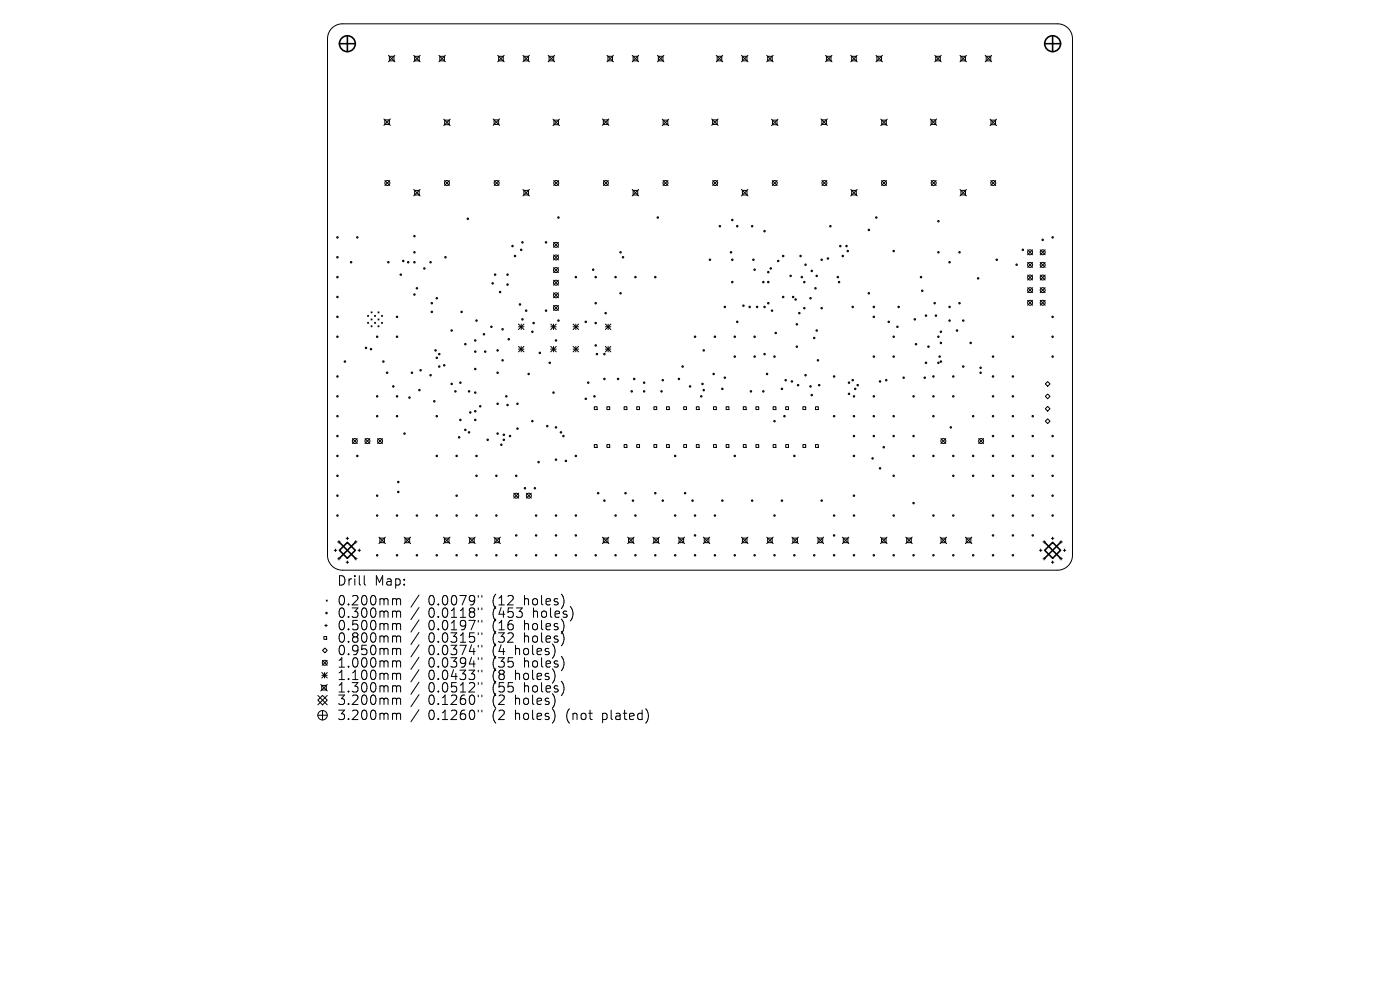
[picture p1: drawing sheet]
<svg xmlns="http://www.w3.org/2000/svg" width="297mm" height="210mm" viewBox="0 0 297 210" stroke-linecap="round" stroke-linejoin="round" font-family="sans-serif">
<defs><g id="words">
<g font-size="2.8">
<text x="71.4" y="124.5">Drill</text>
<text x="79.4" y="124.5">Map:</text>
<text x="71.4" y="128.7">0.200mm</text>
<text x="71.4" y="131.3">0.300mm</text>
<text x="90.9" y="128.7">0.0079&quot;</text>
<text x="90.9" y="131.3">0.0118&quot;</text>
<text x="104.6" y="128.7">(12</text>
<text x="104.6" y="131.3">(453</text>
<text x="111.5" y="128.7">holes)</text>
<text x="113.4" y="131.3">holes)</text>
<text x="71.4" y="134">0.500mm</text>
<text x="71.4" y="136.6">0.800mm</text>
<text x="90.9" y="134">0.0197&quot;</text>
<text x="90.9" y="136.6">0.0315&quot;</text>
<text x="104.6" y="134">(16</text>
<text x="104.6" y="136.6">(32</text>
<text x="111.5" y="134">holes)</text>
<text x="111.5" y="136.6">holes)</text>
<text x="71.4" y="139.3">0.950mm</text>
<text x="71.4" y="141.9">1.000mm</text>
<text x="90.9" y="139.3">0.0374&quot;</text>
<text x="90.9" y="141.9">0.0394&quot;</text>
<text x="104.6" y="139.3">(4</text>
<text x="104.6" y="141.9">(35</text>
<text x="109.6" y="139.3">holes)</text>
<text x="111.5" y="141.9">holes)</text>
<text x="71.4" y="144.5">1.100mm</text>
<text x="71.4" y="147.2">1.300mm</text>
<text x="71.4" y="149.8">3.200mm</text>
<text x="90.9" y="144.5">0.0433&quot;</text>
<text x="90.9" y="147.2">0.0512&quot;</text>
<text x="90.9" y="149.8">0.1260&quot;</text>
<text x="104.6" y="144.5">(8</text>
<text x="104.6" y="147.2">(55</text>
<text x="104.6" y="149.8">(2</text>
<text x="109.6" y="144.5">holes)</text>
<text x="109.6" y="149.8">holes)</text>
<text x="111.5" y="147.2">holes)</text>
<text x="71.4" y="153">3.200mm</text>
<text x="90.9" y="153">0.1260&quot;</text>
<text x="104.6" y="153">(2</text>
<text x="109.6" y="153">holes)</text>
<text x="120.6" y="153">(not</text>
<text x="128.4" y="153">plated)</text>
</g>
</g></defs>
<g fill="none" stroke="#000" stroke-width=".21">
<path d="M70.5 5.9l.9-.6 1.2-.2h151.8a3.2 3.2 0 0 1 3.1 3.1v109.6a3.2 3.2 0 0 1-3.1 3.2h-151.8a3.2 3.2 0 0 1-3.1-3.2v-109.6l.3-1.4zM82.4 11.7l1.4 1.4M82.6 11.9h1v1h-1zM83.8 11.7l-1.4 1.4M87.8 11.7l1.3 1.4M88 11.9h.9v1h-.9zM89.1 11.7l-1.3 1.4M93.1 11.7l1.4 1.4M93.3 11.9h1v1h-1zM94.5 11.7l-1.4 1.4M105.6 11.7l1.4 1.4M105.8 11.9h1v1h-1z"/>
<path d="M107 11.7l-1.4 1.4M110.9 11.7l1.4 1.4M111.1 11.9h1v1h-1zM112.3 11.7l-1.4 1.4M116.3 11.7l1.4 1.4M116.5 11.9h1v1h-1zM117.7 11.7l-1.4 1.4M128.8 11.7l1.3 1.4M129 11.9h.9v1h-.9zM130.1 11.7l-1.3 1.4M134.1 11.7l1.4 1.4M134.3 11.9h1v1h-1z"/>
<path d="M135.5 11.7l-1.4 1.4M139.5 11.7l1.3 1.4M139.7 11.9h.9v1h-.9zM140.8 11.7l-1.3 1.4M151.9 11.7l1.4 1.4M152.1 11.9h1v1h-1zM153.3 11.7l-1.4 1.4M157.3 11.7l1.4 1.4M157.5 11.9h1v1h-1zM158.7 11.7l-1.4 1.4M162.7 11.7l1.3 1.4M162.9 11.9h.9v1h-.9z"/>
<path d="M164 11.7l-1.3 1.4M175.1 11.7l1.4 1.4M175.3 11.9h1v1h-1zM176.5 11.7l-1.4 1.4M180.5 11.7l1.3 1.4M180.7 11.9h.9v1h-.9zM181.8 11.7l-1.3 1.4M185.8 11.7l1.4 1.4M186 11.9h1v1h-1zM187.2 11.7l-1.4 1.4M198.3 11.7l1.4 1.4M198.5 11.9h1v1h-1z"/>
<path d="M199.7 11.7l-1.4 1.4M203.7 11.7l1.3 1.4M203.9 11.9h.9v1h-.9zM205 11.7l-1.3 1.4M209 11.7l1.4 1.4M209.2 11.9h1v1h-1zM210.4 11.7l-1.4 1.4M81.4 25.2l1.4 1.4M81.6 25.4h1v1h-1zM81.6 38.3l1.1 1M82.7 38.3l-1.1 1M82.8 25.2l-1.4 1.4"/>
<path d="M94.1 25.3l1.4 1.4M94.3 38.3l1 1M94.3 25.5h1v1h-1zM95.3 38.3l-1 1M95.5 25.3l-1.4 1.4M104.6 25.2l1.4 1.4M104.8 25.4h1v1h-1zM104.8 38.3l1.1 1M105.9 38.3l-1.1 1M106 25.2l-1.4 1.4M117.3 25.3l1.4 1.4M117.5 38.3l1 1"/>
<path d="M117.5 25.5h1v1h-1zM118.5 38.3l-1 1M118.7 25.3l-1.4 1.4M127.8 25.2l1.4 1.4M128 25.4h1v1h-1zM128 38.3l1.1 1M129.1 38.3l-1.1 1M129.2 25.2l-1.4 1.4M140.5 25.3l1.4 1.4M140.7 38.3l1 1M140.7 25.5h1v1h-1zM141.7 38.3l-1 1"/>
<path d="M141.9 25.3l-1.4 1.4M151 25.2l1.3 1.4M151.2 25.4h.9v1h-.9zM151.2 38.3l1 1M152.2 38.3l-1 1M152.3 25.2l-1.3 1.4M163.7 25.3l1.3 1.4M163.8 38.3l1.1 1M163.9 25.5h.9v1h-.9zM164.9 38.3l-1.1 1M165 25.3l-1.3 1.4M174.2 25.2l1.3 1.4"/>
<path d="M174.4 25.4h.9v1h-.9zM174.4 38.3l1 1M175.4 38.3l-1 1M175.5 25.2l-1.3 1.4M186.9 25.3l1.3 1.4M187 38.3l1.1 1M187.1 25.5h.9v1h-.9zM188.1 38.3l-1.1 1M188.2 25.3l-1.3 1.4M197.3 25.2l1.4 1.4M197.5 25.4h1v1h-1zM197.5 38.3l1.1 1"/>
<path d="M198.6 38.3l-1.1 1M198.7 25.2l-1.4 1.4M210 25.3l1.4 1.4M210.2 38.3l1 1M210.2 25.5h1v1h-1zM211.2 38.3l-1 1M211.4 25.3l-1.4 1.4M87.8 40.2l1.3 1.4M88 40.4h.9v1h-.9zM89.1 40.2l-1.3 1.4M110.9 40.2l1.4 1.4M111.1 40.4h1v1h-1z"/>
<path d="M112.3 40.2l-1.4 1.4M117.4 51.4l1.1 1.1M117.4 54.1l1.1 1M117.4 56.8l1.1 1M117.4 59.4l1.1 1.1M118.5 51.4l-1.1 1.1M118.5 54.1l-1.1 1M118.5 56.8l-1.1 1M118.5 59.4l-1.1 1.1M134.1 40.2l1.4 1.4M134.3 40.4h1v1h-1zM135.5 40.2l-1.4 1.4"/>
<path d="M157.3 40.2l1.4 1.4M157.5 40.4h1v1h-1zM158.7 40.2l-1.4 1.4M180.5 40.2l1.3 1.4M180.7 40.4h.9v1h-.9zM181.8 40.2l-1.3 1.4M203.7 40.2l1.3 1.4M203.9 40.4h.9v1h-.9zM205 40.2l-1.3 1.4M218 53l1.1 1M218 55.7l1.1 1M218 58.3l1.1 1.1"/>
<path d="M219.1 53l-1.1 1M219.1 55.7l-1.1 1M219.1 58.3l-1.1 1.1M220.7 55.7l1 1M220.7 58.3l1 1.1M220.7 53l1 1M221.7 53l-1 1M221.7 55.7l-1 1M221.7 58.3l-1 1.1M78 66.9l.2 .2M78 68.4l.2 .2M78.2 66.9l-.2 .2"/>
<path d="M78.2 68.4l-.2 .2M78.7 67.7l.2 .2M78.7 69.1l.2 .2M78.7 66.2l.2 .2M78.9 66.2l-.2 .2M78.9 67.7l-.2 .2M78.9 69.1l-.2 .2M79.5 68.4l.2 .2M79.5 66.9l.2 .2M79.7 66.9l-.2 .2M79.7 68.4l-.2 .2M80.2 69.1l.2 .2"/>
<path d="M80.2 66.2l.2 .2M80.2 67.7l.2 .2M80.4 66.2l-.2 .2M80.4 67.7l-.2 .2M80.4 69.1l-.2 .2M80.9 68.4l.2 .2M80.9 66.9l.2 .2M81.1 66.9l-.2 .2M81.1 68.4l-.2 .2M110 68.7l1.2 1.2M110 69.3h1.2M110 73.5l1.2 1.1"/>
<path d="M110 74.1h1.2M110.6 68.7v1.2M110.6 73.5v1.1M111.2 68.7l-1.2 1.2M111.2 73.5l-1.2 1.1M116.8 69.3h1.2M116.8 74.1h1.2M116.8 68.7l1.2 1.2M116.8 73.5l1.2 1.1M117.4 62.1l1.1 1.1M117.4 64.8l1.1 1M117.4 68.7v1.2"/>
<path d="M117.4 73.5v1.1M118 68.7l-1.2 1.2M118 73.5l-1.2 1.1M118.5 62.1l-1.1 1.1M118.5 64.8l-1.1 1M121.6 69.3h1.1M121.6 74.1h1.1M121.6 73.5l1.1 1.1M121.6 68.7l1.1 1.2M122.2 68.7v1.2M122.2 73.5v1.1M122.7 68.7l-1.1 1.2"/>
<path d="M122.7 73.5l-1.1 1.1M128.4 69.3h1.2M128.4 74.1h1.2M128.4 68.7l1.2 1.2M128.4 73.5l1.2 1.1M129 68.7v1.2M129 73.5v1.1M129.6 68.7l-1.2 1.2M129.6 73.5l-1.2 1.1M218 61l1.1 1.1M218 63.7l1.1 1.1M219.1 61l-1.1 1.1"/>
<path d="M219.1 63.7l-1.1 1.1M220.7 61l1 1.1M220.7 63.7l1 1.1M221.7 61l-1 1.1M221.7 63.7l-1 1.1M74.7 93l1.1 1.1M75.8 93l-1.1 1.1M77.4 93l1.1 1.1M78.5 93l-1.1 1.1M80.1 93l1.1 1.1M81.2 93l-1.1 1.1M126.1 86.3h.6v.6h-.6z"/>
<path d="M126.1 94.3h.6v.6h-.6zM128.8 86.3h.5v.6h-.5zM128.8 94.3h.5v.6h-.5zM132.4 86.3h.6v.6h-.6zM132.4 94.3h.6v.6h-.6zM135.1 86.3h.6v.6h-.6zM135.1 94.3h.6v.6h-.6zM138.7 86.3h.6v.6h-.6zM138.7 94.3h.6v.6h-.6zM141.4 86.3h.6v.6h-.6zM141.4 94.3h.6v.6h-.6zM145 86.3h.6v.6h-.6z"/>
<path d="M145 94.3h.6v.6h-.6zM147.7 86.3h.6v.6h-.6zM147.7 94.3h.6v.6h-.6zM151.4 86.3h.6v.6h-.6zM151.4 94.3h.6v.6h-.6zM154 86.3h.6v.6h-.6zM154 94.3h.6v.6h-.6zM157.7 86.3h.6v.6h-.6zM157.7 94.3h.6v.6h-.6zM160.4 86.3h.6v.6h-.6zM160.4 94.3h.6v.6h-.6zM164 86.3h.6v.6h-.6z"/>
<path d="M164 94.3h.6v.6h-.6zM166.7 86.3h.6v.6h-.6zM166.7 94.3h.6v.6h-.6zM170.3 86.3h.6v.6h-.6zM170.3 94.3h.6v.6h-.6zM173 86.3h.6v.6h-.6zM173 94.3h.6v.6h-.6zM199.6 93l1.1 1.1M200.7 93l-1.1 1.1M207.6 93l1.1 1.1M208.7 93l-1.1 1.1M221.8 81.4l.5-.5 .5 .5-.5 .5z"/>
<path d="M221.8 84.1l.5-.5 .5 .5-.5 .5zM221.8 86.7l.5-.5 .5 .5-.5 .5zM221.8 89.3l.5-.5 .5 .5-.5 .5zM70.9 116.7h.5M71.2 116.5v.5M71.6 114.9h.6M71.6 118.5h.6M71.9 114.7v.5M71.9 118.3v.5M73.4 114.2h.6M73.4 119.3h.6M73.7 113.9v.6"/>
<path d="M73.7 119v.5M75.2 114.9h.5M75.2 118.5h.5M75.5 114.7v.5M75.5 118.3v.5M76 116.7h.5M76.2 116.5v.5M80.4 113.9l1.4 1.4M80.6 114.1h1v1h-1zM81.8 113.9l-1.4 1.4M85.7 113.9l1.4 1.4M85.9 114.1h1v1h-1z"/>
<path d="M87.1 113.9l-1.4 1.4M94.1 113.9l1.4 1.4M94.3 114.1h1v1h-1zM95.5 113.9l-1.4 1.4M99.4 113.9l1.4 1.4M99.6 114.1h1v1h-1zM100.8 113.9l-1.4 1.4M104.8 113.9l1.4 1.4M105 114.1h1v1h-1zM106.2 113.9l-1.4 1.4M109 104.6l1 1.1M110 104.6l-1 1.1"/>
<path d="M111.7 104.6l1 1.1M112.7 104.6l-1 1.1M127.8 113.9l1.4 1.4M128 114.1h1v1h-1zM129.2 113.9l-1.4 1.4M133.1 113.9l1.4 1.4M133.4 114.1h.9v1h-.9zM134.5 113.9l-1.4 1.4M138.5 113.9l1.4 1.4M138.7 114.1h1v1h-1zM139.9 113.9l-1.4 1.4M143.9 113.9l1.3 1.4"/>
<path d="M144.1 114.1h.9v1h-.9zM145.2 113.9l-1.3 1.4M149.2 113.9l1.4 1.4M149.4 114.1h1v1h-1zM150.6 113.9l-1.4 1.4M157.3 113.9l1.4 1.4M157.5 114.1h1v1h-1zM158.7 113.9l-1.4 1.4M162.7 113.9l1.3 1.4M162.9 114.1h.9v1h-.9zM164 113.9l-1.3 1.4M168 113.9l1.4 1.4"/>
<path d="M168.2 114.1h1v1h-1zM169.4 113.9l-1.4 1.4M173.4 113.9l1.3 1.4M173.6 114.1h.9v1h-.9zM174.7 113.9l-1.3 1.4M178.7 113.9l1.4 1.4M178.9 114.1h1v1h-1zM180.1 113.9l-1.4 1.4M186.8 113.9l1.4 1.4M187 114.1h1v1h-1zM188.2 113.9l-1.4 1.4M192.2 113.9l1.3 1.4"/>
<path d="M192.4 114.1h.9v1h-.9zM193.5 113.9l-1.3 1.4M199.4 113.9l1.4 1.4M199.6 114.1h1v1h-1zM200.8 113.9l-1.4 1.4M204.8 113.9l1.4 1.4M205 114.1h1v1h-1zM206.2 113.9l-1.4 1.4M220.5 116.7h.5M220.8 116.5v.5M221.3 114.9h.5M221.3 118.5h.5"/>
<path d="M221.5 114.7v.5M221.5 118.3v.5M223 114.2h.6M223 119.3h.6M223.3 113.9v.6M223.3 119v.5M224.8 114.9h.6M224.8 118.5h.6M225.1 114.7v.5M225.1 118.3v.5M225.6 116.7h.5M225.8 116.5v.5"/>
<path d="M68.7 135h.6v.6h-.6zM68.9 132.7h.5M68.9 137.5l.5 .5-.5 .5-.5-.5zM69.2 132.4v.5M69.2 127.3l.2 .2M69.4 127.3l-.2 .2M77.3 122.1v1.7l.3 .3M83.6 127l.4 .1 .1 .2M83.6 129.6h.2l.3 .3M83.6 132.3h.2l.3 .3M83.6 134.9h.2l.3 .3M83.6 137.5l.4 .1 .1 .2"/>
<path d="M84.1 127.3l.3-.3 .5 .1 .1 1.2M84.1 127.3v1M84.1 129.9v1.1M84.1 132.6v1M84.1 135.2v1M84.1 137.8v1.1M84.1 129.9l.3-.3 .5 .1 .1 1.3M84.1 132.6l.3-.3 .5 .1 .1 1.2M84.1 135.2l.3-.3 .5 .1 .1 1.2M84.1 137.8l.3-.3 .5 .1 .1 1.3M88.9 126.2l-1.7 2.6M88.9 128.9l-1.7 2.5"/>
<path d="M88.9 131.5l-1.7 2.6M88.9 134.1l-1.7 2.6M88.9 136.8l-1.7 2.6M88.9 139.4l-1.7 2.6M101.5 126.3v.4M101.5 129v.3M101.5 131.6v.4M101.5 134.2v.4M101.5 136.9v.4M101.5 139.5v.4M102.2 126.3v.4M102.2 129v.3"/>
<path d="M102.2 131.6v.4M102.2 134.2v.4M102.2 136.9v.4M102.2 139.5v.4M67.4 148.5l1-1 1 1-1 1zM67.4 147.5l2 2M67.4 151.7h2M68.1 145.2l1.3 1.4M68.3 145.4h.9v1h-.9zM68.3 142.7l1.1 1.1M68.3 143.2h1.1M68.4 140.1l1 1"/>
<path d="M68.4 150.7v2M68.8 142.7v1.1M69.4 140.1l-1 1M69.4 142.7l-1.1 1.1M69.4 145.2l-1.3 1.4M69.4 147.5l-2 2M83.6 140.2l.4 .1 .1 .2M83.6 142.8h.2l.3 .3M83.6 145.5l.4 .1 .1 .2M83.6 148.1h.2l.3 .3M83.6 151.3h.2l.3 .3M84.1 140.5v1"/>
<path d="M84.1 143.1v1.1M84.1 145.8v1M84.1 148.4v1M84.1 151.6v1M84.1 140.5l.3-.3 .5 .1 .1 1.2M84.1 143.1l.3-.3 .5 .1 .1 1.3M84.1 145.8l.3-.3 .5 .1 .1 1.2M84.1 148.4l.3-.3 .5 .1 .1 1.2M84.1 151.6l.3-.3 .5 .1 .1 1.2M88.9 142.1l-1.7 2.5M88.9 144.7l-1.7 2.6M88.9 147.3l-1.7 2.6"/>
<path d="M88.9 150.5l-1.7 2.6M101.5 142.2v.3M101.5 144.8v.4M101.5 147.4v.4M101.5 150.6v.4M102.2 142.2v.3M102.2 144.8v.4M102.2 147.4v.4M102.2 150.6v.4"/>
<circle cx="82.2" cy="38.8" r=".53"/>
<circle cx="94.8" cy="38.8" r=".53"/>
<circle cx="105.4" cy="38.8" r=".53"/>
<circle cx="118" cy="38.8" r=".53"/>
<circle cx="128.5" cy="38.8" r=".53"/>
<circle cx="141.2" cy="38.8" r=".53"/>
<circle cx="151.7" cy="38.8" r=".53"/>
<circle cx="164.4" cy="38.8" r=".53"/>
<circle cx="174.9" cy="38.8" r=".53"/>
<circle cx="187.5" cy="38.8" r=".53"/>
<circle cx="198.1" cy="38.8" r=".53"/>
<circle cx="210.7" cy="38.8" r=".53"/>
<circle cx="71.6" cy="54.6" r=".16"/>
<circle cx="71.6" cy="50.4" r=".16"/>
<circle cx="71.6" cy="58.8" r=".16"/>
<circle cx="74.5" cy="55.6" r=".16"/>
<circle cx="75.8" cy="50.4" r=".16"/>
<circle cx="82.4" cy="55.6" r=".16"/>
<circle cx="85" cy="58.3" r=".16"/>
<circle cx="85.5" cy="55.4" r=".16"/>
<circle cx="86.6" cy="55.6" r=".16"/>
<circle cx="87.9" cy="53.5" r=".16"/>
<circle cx="87.9" cy="55.6" r=".16"/>
<circle cx="87.9" cy="50.1" r=".16"/>
<circle cx="90" cy="56.9" r=".16"/>
<circle cx="91.3" cy="55.6" r=".16"/>
<circle cx="94.5" cy="54.6" r=".16"/>
<circle cx="99.2" cy="46.4" r=".16"/>
<circle cx="105" cy="58.3" r=".16"/>
<circle cx="107.7" cy="58.3" r=".16"/>
<circle cx="108.7" cy="52.2" r=".16"/>
<circle cx="109.3" cy="54.3" r=".16"/>
<circle cx="110.6" cy="53" r=".16"/>
<circle cx="110.8" cy="51.4" r=".16"/>
<circle cx="115.8" cy="51.4" r=".16"/>
<circle cx="117.9" cy="57.3" r=".53"/>
<circle cx="117.9" cy="54.6" r=".53"/>
<circle cx="117.9" cy="60" r=".53"/>
<circle cx="117.9" cy="51.9" r=".53"/>
<circle cx="118.5" cy="46.1" r=".16"/>
<circle cx="122.2" cy="58.8" r=".16"/>
<circle cx="125.8" cy="57.2" r=".16"/>
<circle cx="126.4" cy="58.8" r=".16"/>
<circle cx="130.6" cy="58.8" r=".16"/>
<circle cx="131.6" cy="53.5" r=".16"/>
<circle cx="132.2" cy="54.6" r=".16"/>
<circle cx="134.8" cy="58.8" r=".16"/>
<circle cx="139" cy="58.8" r=".16"/>
<circle cx="139.5" cy="46.1" r=".16"/>
<circle cx="150.6" cy="55.1" r=".16"/>
<circle cx="152.7" cy="48" r=".16"/>
<circle cx="155.1" cy="53.5" r=".16"/>
<circle cx="155.3" cy="55.1" r=".16"/>
<circle cx="155.3" cy="46.7" r=".16"/>
<circle cx="155.3" cy="59.8" r=".16"/>
<circle cx="156.4" cy="48" r=".16"/>
<circle cx="159.6" cy="48" r=".16"/>
<circle cx="159.8" cy="55.1" r=".16"/>
<circle cx="160.1" cy="57.2" r=".16"/>
<circle cx="161.9" cy="59.8" r=".16"/>
<circle cx="162.2" cy="49" r=".16"/>
<circle cx="163" cy="57.7" r=".16"/>
<circle cx="163" cy="59.8" r=".16"/>
<circle cx="163.5" cy="56.9" r=".16"/>
<circle cx="165.1" cy="55.4" r=".16"/>
<circle cx="166.1" cy="54.3" r=".16"/>
<circle cx="167.7" cy="58.5" r=".16"/>
<circle cx="169.8" cy="54.3" r=".16"/>
<circle cx="170.1" cy="58.8" r=".16"/>
<circle cx="170.6" cy="59.8" r=".16"/>
<circle cx="170.9" cy="56.2" r=".16"/>
<circle cx="172.2" cy="57.5" r=".16"/>
<circle cx="173.3" cy="58.5" r=".16"/>
<circle cx="174.3" cy="55.1" r=".16"/>
<circle cx="175.6" cy="54.8" r=".16"/>
<circle cx="176.2" cy="48" r=".16"/>
<circle cx="177.7" cy="58.8" r=".16"/>
<circle cx="178" cy="59.8" r=".16"/>
<circle cx="178.3" cy="52.2" r=".16"/>
<circle cx="178.8" cy="54.3" r=".16"/>
<circle cx="179.6" cy="52.2" r=".16"/>
<circle cx="179.8" cy="53.3" r=".16"/>
<circle cx="184.3" cy="48.8" r=".16"/>
<circle cx="185.9" cy="46.1" r=".16"/>
<circle cx="189.6" cy="53.3" r=".16"/>
<circle cx="195.4" cy="58.8" r=".16"/>
<circle cx="199.1" cy="53.5" r=".16"/>
<circle cx="199.1" cy="46.9" r=".16"/>
<circle cx="201.4" cy="55.6" r=".16"/>
<circle cx="203.6" cy="53.5" r=".16"/>
<circle cx="207.5" cy="59.1" r=".16"/>
<circle cx="211.5" cy="55.1" r=".16"/>
<circle cx="215.7" cy="56.2" r=".16"/>
<circle cx="217" cy="53" r=".16"/>
<circle cx="218.5" cy="56.2" r=".53"/>
<circle cx="218.5" cy="58.9" r=".53"/>
<circle cx="218.5" cy="53.5" r=".53"/>
<circle cx="221.2" cy="56.2" r=".53"/>
<circle cx="221.2" cy="58.9" r=".53"/>
<circle cx="221.2" cy="53.5" r=".53"/>
<circle cx="221.2" cy="50.9" r=".16"/>
<circle cx="223.3" cy="50.4" r=".16"/>
<circle cx="71.6" cy="71.4" r=".16"/>
<circle cx="71.6" cy="63" r=".16"/>
<circle cx="71.6" cy="79.9" r=".16"/>
<circle cx="71.6" cy="67.2" r=".16"/>
<circle cx="73.2" cy="76.7" r=".16"/>
<circle cx="77.6" cy="73.8" r=".16"/>
<circle cx="78.7" cy="74.1" r=".16"/>
<circle cx="80" cy="71.4" r=".16"/>
<circle cx="81.3" cy="76.7" r=".16"/>
<circle cx="82.1" cy="79.1" r=".16"/>
<circle cx="84.2" cy="71.4" r=".16"/>
<circle cx="84.2" cy="67.2" r=".16"/>
<circle cx="87.4" cy="79.1" r=".16"/>
<circle cx="87.9" cy="62.5" r=".16"/>
<circle cx="88.4" cy="61.2" r=".16"/>
<circle cx="89.2" cy="78.5" r=".16"/>
<circle cx="91.3" cy="79.6" r=".16"/>
<circle cx="91.6" cy="64.3" r=".16"/>
<circle cx="91.6" cy="66.2" r=".16"/>
<circle cx="92.4" cy="74.3" r=".16"/>
<circle cx="92.7" cy="63.3" r=".16"/>
<circle cx="92.7" cy="75.9" r=".16"/>
<circle cx="93.2" cy="77.8" r=".16"/>
<circle cx="93.2" cy="75.1" r=".16"/>
<circle cx="94.2" cy="77.5" r=".16"/>
<circle cx="95.8" cy="70.1" r=".16"/>
<circle cx="97.9" cy="66.2" r=".16"/>
<circle cx="98.7" cy="73" r=".16"/>
<circle cx="100.8" cy="78.3" r=".16"/>
<circle cx="100.8" cy="72.2" r=".16"/>
<circle cx="100.8" cy="74.6" r=".16"/>
<circle cx="101.1" cy="68" r=".16"/>
<circle cx="102.7" cy="70.9" r=".16"/>
<circle cx="102.9" cy="74.6" r=".16"/>
<circle cx="104.2" cy="69.3" r=".16"/>
<circle cx="104.5" cy="60.1" r=".16"/>
<circle cx="105.6" cy="79.1" r=".16"/>
<circle cx="105.6" cy="74.3" r=".16"/>
<circle cx="106.1" cy="61.9" r=".16"/>
<circle cx="106.6" cy="69.9" r=".16"/>
<circle cx="106.6" cy="76.4" r=".16"/>
<circle cx="107.7" cy="60.4" r=".16"/>
<circle cx="107.9" cy="72" r=".16"/>
<circle cx="110.3" cy="64.6" r=".16"/>
<circle cx="110.8" cy="67.7" r=".16"/>
<circle cx="111.6" cy="65.9" r=".16"/>
<circle cx="112.2" cy="79.3" r=".16"/>
<circle cx="112.9" cy="70.4" r=".16"/>
<circle cx="113.2" cy="68.5" r=".16"/>
<circle cx="114.5" cy="74.9" r=".16"/>
<circle cx="115.8" cy="65.9" r=".16"/>
<circle cx="116.6" cy="77" r=".16"/>
<circle cx="117.9" cy="62.6" r=".53"/>
<circle cx="117.9" cy="65.3" r=".53"/>
<circle cx="117.9" cy="72.2" r=".16"/>
<circle cx="118.5" cy="68" r=".16"/>
<circle cx="124.3" cy="68.3" r=".16"/>
<circle cx="126.4" cy="68.5" r=".16"/>
<circle cx="126.4" cy="64.3" r=".16"/>
<circle cx="126.4" cy="73.3" r=".16"/>
<circle cx="126.6" cy="75.1" r=".16"/>
<circle cx="128.2" cy="75.1" r=".16"/>
<circle cx="128.5" cy="66.4" r=".16"/>
<circle cx="131.6" cy="62.2" r=".16"/>
<circle cx="144.8" cy="77.8" r=".16"/>
<circle cx="147.4" cy="71.4" r=".16"/>
<circle cx="149.3" cy="74.3" r=".16"/>
<circle cx="151.4" cy="79.3" r=".16"/>
<circle cx="151.7" cy="71.4" r=".16"/>
<circle cx="153.8" cy="65.1" r=".16"/>
<circle cx="155.9" cy="71.4" r=".16"/>
<circle cx="155.9" cy="75.6" r=".16"/>
<circle cx="156.4" cy="68.3" r=".16"/>
<circle cx="157.7" cy="64.8" r=".16"/>
<circle cx="159" cy="65.1" r=".16"/>
<circle cx="160.1" cy="71.4" r=".16"/>
<circle cx="160.1" cy="75.6" r=".16"/>
<circle cx="160.6" cy="65.1" r=".16"/>
<circle cx="162.2" cy="65.1" r=".16"/>
<circle cx="162.2" cy="75.1" r=".16"/>
<circle cx="162.7" cy="79.3" r=".16"/>
<circle cx="163" cy="64.3" r=".16"/>
<circle cx="163.8" cy="65.9" r=".16"/>
<circle cx="164.3" cy="75.6" r=".16"/>
<circle cx="164.6" cy="70.6" r=".16"/>
<circle cx="166.1" cy="63" r=".16"/>
<circle cx="168.3" cy="63" r=".16"/>
<circle cx="168.8" cy="63.5" r=".16"/>
<circle cx="169" cy="68.8" r=".16"/>
<circle cx="169" cy="73.5" r=".16"/>
<circle cx="169.6" cy="66.4" r=".16"/>
<circle cx="170.6" cy="65.4" r=".16"/>
<circle cx="170.9" cy="79.6" r=".16"/>
<circle cx="171.9" cy="63.3" r=".16"/>
<circle cx="172.7" cy="71.7" r=".16"/>
<circle cx="173" cy="61.2" r=".16"/>
<circle cx="173.3" cy="70.1" r=".16"/>
<circle cx="173.5" cy="76.4" r=".16"/>
<circle cx="174.3" cy="65.4" r=".16"/>
<circle cx="176.9" cy="79.9" r=".16"/>
<circle cx="180.9" cy="65.1" r=".16"/>
<circle cx="184.3" cy="62.2" r=".16"/>
<circle cx="185.4" cy="65.1" r=".16"/>
<circle cx="185.4" cy="67.2" r=".16"/>
<circle cx="185.4" cy="75.6" r=".16"/>
<circle cx="188.5" cy="68.3" r=".16"/>
<circle cx="189.6" cy="71.4" r=".16"/>
<circle cx="189.6" cy="75.6" r=".16"/>
<circle cx="190.4" cy="69.3" r=".16"/>
<circle cx="190.6" cy="65.1" r=".16"/>
<circle cx="194.1" cy="67.7" r=".16"/>
<circle cx="194.3" cy="73" r=".16"/>
<circle cx="195.7" cy="61.7" r=".16"/>
<circle cx="196.4" cy="77" r=".16"/>
<circle cx="196.4" cy="67" r=".16"/>
<circle cx="197" cy="73.5" r=".16"/>
<circle cx="198" cy="79.9" r=".16"/>
<circle cx="198.3" cy="64.3" r=".16"/>
<circle cx="198.5" cy="67" r=".16"/>
<circle cx="199.1" cy="77" r=".16"/>
<circle cx="199.1" cy="71.4" r=".16"/>
<circle cx="199.3" cy="75.6" r=".16"/>
<circle cx="199.6" cy="70.4" r=".16"/>
<circle cx="199.6" cy="76.7" r=".16"/>
<circle cx="199.6" cy="72.7" r=".16"/>
<circle cx="201.4" cy="65.1" r=".16"/>
<circle cx="201.4" cy="68" r=".16"/>
<circle cx="202.2" cy="79.9" r=".16"/>
<circle cx="203" cy="70.1" r=".16"/>
<circle cx="203.6" cy="64.3" r=".16"/>
<circle cx="204.3" cy="77.8" r=".16"/>
<circle cx="204.3" cy="68" r=".16"/>
<circle cx="205.9" cy="72.7" r=".16"/>
<circle cx="208" cy="79.1" r=".16"/>
<circle cx="208" cy="78" r=".16"/>
<circle cx="210.7" cy="79.9" r=".16"/>
<circle cx="210.7" cy="75.6" r=".16"/>
<circle cx="214.9" cy="71.4" r=".16"/>
<circle cx="214.9" cy="79.9" r=".16"/>
<circle cx="218.5" cy="61.5" r=".53"/>
<circle cx="218.5" cy="64.2" r=".53"/>
<circle cx="221.2" cy="61.5" r=".53"/>
<circle cx="221.2" cy="64.2" r=".53"/>
<circle cx="223.3" cy="71.4" r=".16"/>
<circle cx="223.3" cy="75.6" r=".16"/>
<circle cx="223.3" cy="67.2" r=".16"/>
<circle cx="71.6" cy="84.1" r=".16"/>
<circle cx="71.6" cy="92.5" r=".16"/>
<circle cx="71.6" cy="88.3" r=".16"/>
<circle cx="71.6" cy="96.7" r=".16"/>
<circle cx="75.3" cy="93.6" r=".53"/>
<circle cx="75.8" cy="96.7" r=".16"/>
<circle cx="78" cy="93.6" r=".53"/>
<circle cx="80" cy="84.1" r=".16"/>
<circle cx="80" cy="88.3" r=".16"/>
<circle cx="80.6" cy="93.6" r=".53"/>
<circle cx="83.4" cy="82" r=".16"/>
<circle cx="84.2" cy="84.1" r=".16"/>
<circle cx="84.2" cy="88.3" r=".16"/>
<circle cx="85.8" cy="92" r=".16"/>
<circle cx="86.9" cy="84.3" r=".16"/>
<circle cx="89" cy="82.8" r=".16"/>
<circle cx="92.1" cy="85.1" r=".16"/>
<circle cx="92.7" cy="88.3" r=".16"/>
<circle cx="92.7" cy="96.7" r=".16"/>
<circle cx="95.8" cy="81.4" r=".16"/>
<circle cx="96.6" cy="83" r=".16"/>
<circle cx="96.9" cy="96.7" r=".16"/>
<circle cx="97.4" cy="92.8" r=".16"/>
<circle cx="97.7" cy="81.2" r=".16"/>
<circle cx="97.7" cy="89.1" r=".16"/>
<circle cx="98.7" cy="91.2" r=".16"/>
<circle cx="99.5" cy="91.7" r=".16"/>
<circle cx="99.5" cy="83" r=".16"/>
<circle cx="99.8" cy="87.5" r=".16"/>
<circle cx="100.8" cy="87.2" r=".16"/>
<circle cx="100.8" cy="89.1" r=".16"/>
<circle cx="100.8" cy="83.3" r=".16"/>
<circle cx="101.1" cy="96.7" r=".16"/>
<circle cx="101.9" cy="86.2" r=".16"/>
<circle cx="103.5" cy="93.3" r=".16"/>
<circle cx="105.6" cy="85.7" r=".16"/>
<circle cx="105.6" cy="92" r=".16"/>
<circle cx="106.4" cy="94.3" r=".16"/>
<circle cx="106.9" cy="93.3" r=".16"/>
<circle cx="106.9" cy="92.2" r=".16"/>
<circle cx="107.4" cy="84.1" r=".16"/>
<circle cx="107.7" cy="85.9" r=".16"/>
<circle cx="108.2" cy="92.5" r=".16"/>
<circle cx="109.8" cy="85.7" r=".16"/>
<circle cx="109.8" cy="90.9" r=".16"/>
<circle cx="112.9" cy="89.3" r=".16"/>
<circle cx="114.3" cy="98" r=".16"/>
<circle cx="116.1" cy="90.4" r=".16"/>
<circle cx="117.4" cy="83.3" r=".16"/>
<circle cx="117.9" cy="97.5" r=".16"/>
<circle cx="117.9" cy="90.7" r=".16"/>
<circle cx="119" cy="91.7" r=".16"/>
<circle cx="119.5" cy="92.5" r=".16"/>
<circle cx="120.1" cy="97.8" r=".16"/>
<circle cx="122.2" cy="96.7" r=".16"/>
<circle cx="124.3" cy="84.6" r=".16"/>
<circle cx="124.8" cy="81.2" r=".16"/>
<circle cx="126.1" cy="84.1" r=".16"/>
<circle cx="128.2" cy="80.4" r=".16"/>
<circle cx="131.1" cy="80.4" r=".16"/>
<circle cx="134" cy="83" r=".16"/>
<circle cx="134.5" cy="80.4" r=".16"/>
<circle cx="136.6" cy="81.2" r=".16"/>
<circle cx="136.6" cy="83" r=".16"/>
<circle cx="140.3" cy="83" r=".16"/>
<circle cx="140.6" cy="80.7" r=".16"/>
<circle cx="143.2" cy="96.7" r=".16"/>
<circle cx="144" cy="80.4" r=".16"/>
<circle cx="146.4" cy="82" r=".16"/>
<circle cx="148.8" cy="84.1" r=".16"/>
<circle cx="149" cy="81.4" r=".16"/>
<circle cx="149.3" cy="82.8" r=".16"/>
<circle cx="153.2" cy="82.5" r=".16"/>
<circle cx="153.8" cy="80.1" r=".16"/>
<circle cx="155.9" cy="96.7" r=".16"/>
<circle cx="159.3" cy="83" r=".16"/>
<circle cx="161.9" cy="83" r=".16"/>
<circle cx="164.3" cy="89.3" r=".16"/>
<circle cx="165.9" cy="82.5" r=".16"/>
<circle cx="166.4" cy="88.3" r=".16"/>
<circle cx="166.7" cy="80.7" r=".16"/>
<circle cx="168" cy="80.9" r=".16"/>
<circle cx="168.5" cy="96.7" r=".16"/>
<circle cx="169.3" cy="81.7" r=".16"/>
<circle cx="171.9" cy="82" r=".16"/>
<circle cx="172.2" cy="83.8" r=".16"/>
<circle cx="173.8" cy="81.7" r=".16"/>
<circle cx="176.9" cy="88.3" r=".16"/>
<circle cx="180.1" cy="81.2" r=".16"/>
<circle cx="180.1" cy="83.5" r=".16"/>
<circle cx="180.9" cy="80.7" r=".16"/>
<circle cx="181.2" cy="84.1" r=".16"/>
<circle cx="181.2" cy="92.5" r=".16"/>
<circle cx="181.2" cy="96.7" r=".16"/>
<circle cx="181.2" cy="88.3" r=".16"/>
<circle cx="181.4" cy="82.5" r=".16"/>
<circle cx="182" cy="81.7" r=".16"/>
<circle cx="185.1" cy="97.2" r=".16"/>
<circle cx="185.4" cy="84.1" r=".16"/>
<circle cx="185.4" cy="92.5" r=".16"/>
<circle cx="185.4" cy="88.3" r=".16"/>
<circle cx="186.7" cy="99.4" r=".16"/>
<circle cx="186.7" cy="80.9" r=".16"/>
<circle cx="187.5" cy="94.9" r=".16"/>
<circle cx="188" cy="80.7" r=".16"/>
<circle cx="189.6" cy="92.5" r=".16"/>
<circle cx="189.6" cy="88.3" r=".16"/>
<circle cx="191.7" cy="80.1" r=".16"/>
<circle cx="193.8" cy="84.1" r=".16"/>
<circle cx="193.8" cy="92.5" r=".16"/>
<circle cx="193.8" cy="96.7" r=".16"/>
<circle cx="196.2" cy="80.1" r=".16"/>
<circle cx="198" cy="84.1" r=".16"/>
<circle cx="198" cy="88.3" r=".16"/>
<circle cx="198" cy="96.7" r=".16"/>
<circle cx="200.1" cy="93.6" r=".53"/>
<circle cx="201.7" cy="90.7" r=".16"/>
<circle cx="202.2" cy="84.1" r=".16"/>
<circle cx="202.2" cy="96.7" r=".16"/>
<circle cx="206.5" cy="88.3" r=".16"/>
<circle cx="206.5" cy="96.7" r=".16"/>
<circle cx="208.1" cy="93.6" r=".53"/>
<circle cx="210.7" cy="84.1" r=".16"/>
<circle cx="210.7" cy="92.5" r=".16"/>
<circle cx="210.7" cy="96.7" r=".16"/>
<circle cx="210.7" cy="88.3" r=".16"/>
<circle cx="214.9" cy="92.5" r=".16"/>
<circle cx="214.9" cy="84.1" r=".16"/>
<circle cx="214.9" cy="88.3" r=".16"/>
<circle cx="214.9" cy="96.7" r=".16"/>
<circle cx="219.1" cy="92.5" r=".16"/>
<circle cx="219.1" cy="96.7" r=".16"/>
<circle cx="219.1" cy="88.3" r=".16"/>
<circle cx="223.3" cy="92.5" r=".16"/>
<circle cx="223.3" cy="96.7" r=".16"/>
<circle cx="71.6" cy="100.9" r=".16"/>
<circle cx="71.6" cy="109.4" r=".16"/>
<circle cx="71.6" cy="105.1" r=".16"/>
<circle cx="80" cy="117.8" r=".16"/>
<circle cx="80" cy="109.4" r=".16"/>
<circle cx="80" cy="105.1" r=".16"/>
<circle cx="84.2" cy="117.8" r=".16"/>
<circle cx="84.2" cy="109.4" r=".16"/>
<circle cx="84.5" cy="102.2" r=".16"/>
<circle cx="84.5" cy="104.4" r=".16"/>
<circle cx="88.4" cy="117.8" r=".16"/>
<circle cx="88.4" cy="109.4" r=".16"/>
<circle cx="92.7" cy="109.4" r=".16"/>
<circle cx="92.7" cy="117.8" r=".16"/>
<circle cx="96.9" cy="109.4" r=".16"/>
<circle cx="96.9" cy="117.8" r=".16"/>
<circle cx="96.9" cy="105.1" r=".16"/>
<circle cx="101.1" cy="109.4" r=".16"/>
<circle cx="101.1" cy="117.8" r=".16"/>
<circle cx="101.1" cy="100.9" r=".16"/>
<circle cx="105.3" cy="117.8" r=".16"/>
<circle cx="105.3" cy="109.4" r=".16"/>
<circle cx="105.3" cy="100.9" r=".16"/>
<circle cx="109.5" cy="100.9" r=".16"/>
<circle cx="109.5" cy="117.8" r=".16"/>
<circle cx="109.5" cy="105.1" r=".53"/>
<circle cx="109.5" cy="113.6" r=".16"/>
<circle cx="111.4" cy="103.6" r=".16"/>
<circle cx="112.2" cy="105.1" r=".53"/>
<circle cx="113.5" cy="103.6" r=".16"/>
<circle cx="113.7" cy="117.8" r=".16"/>
<circle cx="113.7" cy="109.4" r=".16"/>
<circle cx="113.7" cy="113.6" r=".16"/>
<circle cx="117.9" cy="117.8" r=".16"/>
<circle cx="117.9" cy="109.4" r=".16"/>
<circle cx="117.9" cy="113.6" r=".16"/>
<circle cx="122.2" cy="117.8" r=".16"/>
<circle cx="122.2" cy="109.4" r=".16"/>
<circle cx="122.2" cy="113.6" r=".16"/>
<circle cx="126.4" cy="117.8" r=".16"/>
<circle cx="126.9" cy="104.6" r=".16"/>
<circle cx="128.2" cy="106.2" r=".16"/>
<circle cx="130.6" cy="109.4" r=".16"/>
<circle cx="130.6" cy="117.8" r=".16"/>
<circle cx="132.7" cy="104.6" r=".16"/>
<circle cx="134.3" cy="106.2" r=".16"/>
<circle cx="134.8" cy="109.4" r=".16"/>
<circle cx="134.8" cy="117.8" r=".16"/>
<circle cx="139" cy="117.8" r=".16"/>
<circle cx="139" cy="104.6" r=".16"/>
<circle cx="140.6" cy="106.2" r=".16"/>
<circle cx="143.2" cy="109.4" r=".16"/>
<circle cx="143.2" cy="117.8" r=".16"/>
<circle cx="145.3" cy="104.6" r=".16"/>
<circle cx="146.9" cy="106.2" r=".16"/>
<circle cx="147.4" cy="117.8" r=".16"/>
<circle cx="147.4" cy="109.4" r=".16"/>
<circle cx="147.4" cy="113.6" r=".16"/>
<circle cx="151.7" cy="109.4" r=".16"/>
<circle cx="151.7" cy="117.8" r=".16"/>
<circle cx="153.2" cy="106.2" r=".16"/>
<circle cx="155.9" cy="117.8" r=".16"/>
<circle cx="159.6" cy="106.2" r=".16"/>
<circle cx="160.1" cy="117.8" r=".16"/>
<circle cx="164.3" cy="117.8" r=".16"/>
<circle cx="164.3" cy="109.4" r=".16"/>
<circle cx="165.9" cy="106.2" r=".16"/>
<circle cx="168.5" cy="117.8" r=".16"/>
<circle cx="172.7" cy="117.8" r=".16"/>
<circle cx="174.3" cy="106.2" r=".16"/>
<circle cx="176.9" cy="109.4" r=".16"/>
<circle cx="176.9" cy="117.8" r=".16"/>
<circle cx="176.9" cy="113.6" r=".16"/>
<circle cx="181.2" cy="117.8" r=".16"/>
<circle cx="181.2" cy="109.4" r=".16"/>
<circle cx="181.2" cy="105.1" r=".16"/>
<circle cx="185.4" cy="117.8" r=".16"/>
<circle cx="189.6" cy="109.4" r=".16"/>
<circle cx="189.6" cy="117.8" r=".16"/>
<circle cx="189.6" cy="100.9" r=".16"/>
<circle cx="193.8" cy="117.8" r=".16"/>
<circle cx="193.8" cy="106.7" r=".16"/>
<circle cx="198" cy="117.8" r=".16"/>
<circle cx="198" cy="109.4" r=".16"/>
<circle cx="202.2" cy="117.8" r=".16"/>
<circle cx="202.2" cy="100.9" r=".16"/>
<circle cx="202.2" cy="109.4" r=".16"/>
<circle cx="206.5" cy="117.8" r=".16"/>
<circle cx="206.5" cy="100.9" r=".16"/>
<circle cx="210.7" cy="100.9" r=".16"/>
<circle cx="210.7" cy="117.8" r=".16"/>
<circle cx="210.7" cy="109.4" r=".16"/>
<circle cx="210.7" cy="113.6" r=".16"/>
<circle cx="214.9" cy="100.9" r=".16"/>
<circle cx="214.9" cy="117.8" r=".16"/>
<circle cx="214.9" cy="109.4" r=".16"/>
<circle cx="214.9" cy="105.1" r=".16"/>
<circle cx="214.9" cy="113.6" r=".16"/>
<circle cx="219.1" cy="109.4" r=".16"/>
<circle cx="219.1" cy="100.9" r=".16"/>
<circle cx="219.1" cy="105.1" r=".16"/>
<circle cx="219.1" cy="113.6" r=".16"/>
<circle cx="223.3" cy="100.9" r=".16"/>
<circle cx="223.3" cy="109.4" r=".16"/>
<circle cx="223.3" cy="105.1" r=".16"/>
<circle cx="69.3" cy="130" r=".16"/>
<circle cx="68.4" cy="151.7" r="1"/>
<circle cx="68.9" cy="140.6" r=".53"/>
</g>
<g fill="none" stroke="#000" stroke-width=".34">
<path d="M72 9.3h3.4M73.7 7.6v3.4M221.6 9.3h3.4M223.3 7.6v3.4M72 116.7l1.7-1.6 1.7 1.6-1.7 1.7zM72 115.1l3.4 3.3M75.4 115.1l-3.4 3.3M221.6 115.1l3.4 3.3M223.3 115.1l1.7 1.6-1.7 1.7-1.7-1.7zM225 115.1l-3.4 3.3"/>
<circle cx="73.7" cy="9.3" r="1.69"/>
<circle cx="223.3" cy="9.3" r="1.69"/>
</g>
<use href="#words"/>
</svg>
